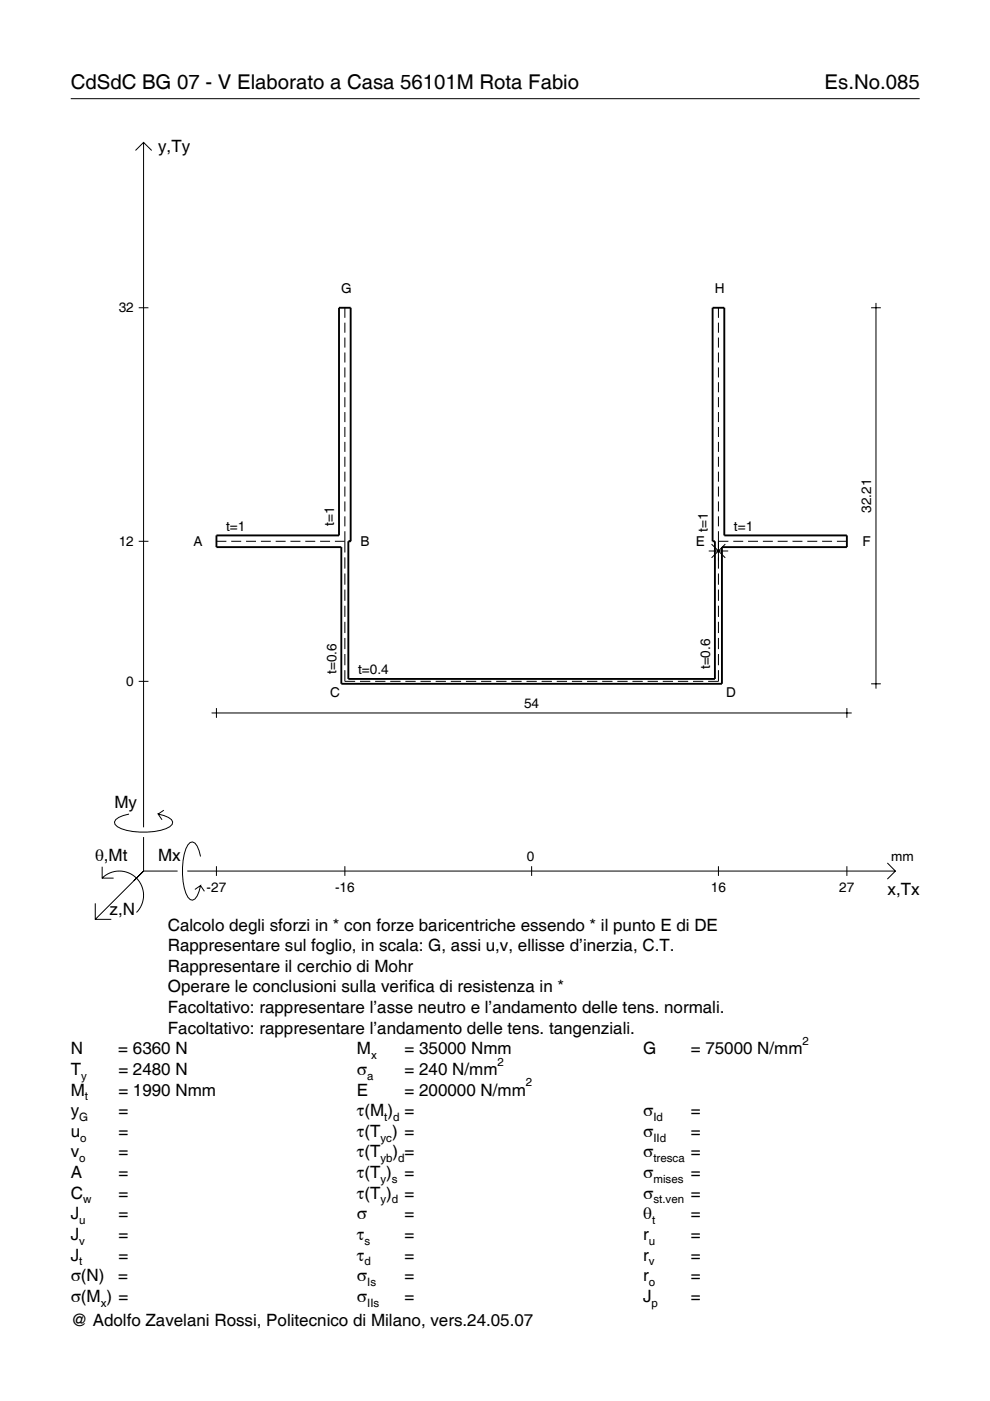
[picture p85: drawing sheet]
<svg xmlns="http://www.w3.org/2000/svg" width="210mm" height="297mm" viewBox="0 0 210 297" stroke-linecap="round" stroke-linejoin="round" font-family="sans-serif">
<defs><g id="words">
<g font-size="4.3">
<text x="15" y="18.9">CdSdC BG 07 - V Elaborato a Casa 56101M Rota Fabio</text>
<text x="174.8" y="18.9">Es.No.085</text>
</g>
<g font-size="3.6">
<text x="33.5" y="32.3">y,Ty</text>
<text x="24.3" y="171.3">My</text>
<text x="20.1" y="182.6">θ,Mt</text>
<text x="33.5" y="182.6">Mx</text>
<text x="188.2" y="189.8">x,Tx</text>
<text x="23.2" y="193.9">z,N</text>
<text x="35.6" y="197.3">Calcolo degli sforzi in * con forze baricentriche essendo * il punto E di DE</text>
<text x="35.6" y="201.7">Rappresentare sul foglio, in scala: G, assi u,v, ellisse d’inerzia, C.T.</text>
<text x="35.6" y="206">Rappresentare il cerchio di Mohr</text>
<text x="35.6" y="210.4">Operare le conclusioni sulla verifica di resistenza in *</text>
<text x="35.6" y="214.8">Facoltativo: rappresentare l’asse neutro e l’andamento delle tens. normali.</text>
<text x="35.6" y="219.2">Facoltativo: rappresentare l’andamento delle tens. tangenziali.</text>
<text x="15" y="223.5">N</text>
<text x="15" y="227.9">T</text>
<text x="25.1" y="223.5">= 6360 N</text>
<text x="25.1" y="227.9">= 2480 N</text>
<text x="75.7" y="227.9">σ</text>
<text x="75.7" y="223.5">M</text>
<text x="85.8" y="223.5">= 35000 Nmm</text>
<text x="85.8" y="227.9">= 240 N/mm</text>
<text x="136.4" y="223.5">G</text>
<text x="146.5" y="223.5">= 75000 N/mm</text>
<text x="15" y="232.3">M</text>
<text x="25.1" y="232.3">= 1990 Nmm</text>
<text x="75.7" y="232.3">E</text>
<text x="85.8" y="232.3">= 200000 N/mm</text>
<text x="15" y="236.7">y</text>
<text x="25.1" y="236.7">=</text>
<text x="75.7" y="236.7">τ(M ) =</text>
<text x="136.4" y="236.7">σ</text>
<text x="146.5" y="236.7">=</text>
<text x="15" y="241">u</text>
<text x="15" y="245.4">v</text>
<text x="25.1" y="241">=</text>
<text x="25.1" y="245.4">=</text>
<text x="75.7" y="241">τ(T ) =</text>
<text x="75.7" y="245.4">τ(T</text>
<text x="83.3" y="245.4">) =</text>
<text x="136.4" y="241">σ</text>
<text x="136.4" y="245.4">σ</text>
<text x="146.5" y="241">=</text>
<text x="146.5" y="245.4">=</text>
<text x="15" y="249.8">A</text>
<text x="25.1" y="249.8">=</text>
<text x="75.7" y="249.8">τ(T )</text>
<text x="85.8" y="249.8">=</text>
<text x="136.4" y="249.8">σ</text>
<text x="146.5" y="249.8">=</text>
<text x="15" y="254.2">C</text>
<text x="25.1" y="254.2">=</text>
<text x="75.7" y="254.2">τ(T )</text>
<text x="85.8" y="254.2">=</text>
<text x="136.4" y="254.2">σ</text>
<text x="146.5" y="254.2">=</text>
<text x="15" y="258.5">J</text>
<text x="15" y="262.9">J</text>
<text x="25.1" y="258.5">=</text>
<text x="25.1" y="262.9">=</text>
<text x="75.7" y="258.5">σ</text>
<text x="75.7" y="262.9">τ</text>
<text x="85.8" y="258.5">=</text>
<text x="85.8" y="262.9">=</text>
<text x="136.4" y="258.5">θ</text>
<text x="136.4" y="262.9">r</text>
<text x="146.5" y="258.5">=</text>
<text x="146.5" y="262.9">=</text>
<text x="15" y="267.3">J</text>
<text x="25.1" y="267.3">=</text>
<text x="75.7" y="267.3">τ</text>
<text x="85.8" y="267.3">=</text>
<text x="136.4" y="267.3">r</text>
<text x="146.5" y="267.3">=</text>
<text x="15" y="271.7">σ(N)</text>
<text x="25.1" y="271.7">=</text>
<text x="75.7" y="271.7">σ</text>
<text x="85.8" y="271.7">=</text>
<text x="136.4" y="271.7">r</text>
<text x="146.5" y="271.7">=</text>
<text x="15" y="281.2">@ Adolfo Zavelani Rossi, Politecnico di Milano, vers.24.05.07</text>
<text x="15" y="276">σ(M ) =</text>
<text x="75.7" y="276">σ</text>
<text x="85.8" y="276">=</text>
<text x="136.4" y="276">J</text>
<text x="146.5" y="276">=</text>
</g>
<g font-size="2.9">
<text x="72.4" y="62.1">G</text>
<text x="151.6" y="62.1">H</text>
<text x="25.2" y="66.3">32</text>
<text x="47.9" y="112.5">t=1</text>
<text x="70.8" y="111.5" transform="rotate(-90 70.8 111.5)">t=1</text>
<text x="150.1" y="112.7" transform="rotate(-90 150.1 112.7)">t=1</text>
<text x="155.6" y="112.5">t=1</text>
<text x="184.7" y="108.7" transform="rotate(-90 184.7 108.7)">32.21</text>
<text x="25.2" y="115.8">12</text>
<text x="41.1" y="115.7">A</text>
<text x="76.4" y="115.7">B</text>
<text x="147.5" y="115.7">E</text>
<text x="182.9" y="115.7">F</text>
<text x="71.3" y="142.9" transform="rotate(-90 71.3 142.9)">t=0.6</text>
<text x="75.9" y="142.9">t=0.4</text>
<text x="150.6" y="141.9" transform="rotate(-90 150.6 141.9)">t=0.6</text>
<text x="26.8" y="145.5">0</text>
<text x="70" y="147.8">C</text>
<text x="154" y="147.8">D</text>
<text x="111.1" y="150.1">54</text>
<text x="111.7" y="182.6">0</text>
<text x="189" y="182.6">mm</text>
<text x="43.8" y="189.1">-27</text>
<text x="71" y="189.1">-16</text>
<text x="150.7" y="189.1">16</text>
<text x="178" y="189.1">27</text>
</g>
<g font-size="2.4">
<text x="170.2" y="221.5">2</text>
<text x="78.7" y="224.5">x</text>
<text x="105.5" y="225.9">2</text>
<text x="17.2" y="228.9">y</text>
<text x="18" y="233.3">t</text>
<text x="77.9" y="228.9">a</text>
<text x="111.5" y="230.3">2</text>
<text x="16.8" y="237.7">G</text>
<text x="81.5" y="237.7">t d</text>
<text x="138.5" y="237.7">Id</text>
<text x="17" y="242">o</text>
<text x="80.7" y="242">yc</text>
<text x="138.5" y="242">IId</text>
<text x="16.8" y="246.4">o</text>
<text x="80.7" y="246.4">yb d</text>
<text x="80.7" y="250.8">y s</text>
<text x="138.5" y="246.4">tresca</text>
<text x="138.5" y="250.8">mises</text>
<text x="17.6" y="255.2">w</text>
<text x="80.7" y="255.2">y d</text>
<text x="138.5" y="255.2">st.ven</text>
<text x="16.8" y="259.5">u</text>
<text x="16.8" y="263.9">v</text>
<text x="77.3" y="263.9">s</text>
<text x="137.6" y="263.9">u</text>
<text x="138.2" y="259.5">t</text>
<text x="16.8" y="268.3">t</text>
<text x="77.3" y="268.3">d</text>
<text x="137.6" y="268.3">v</text>
<text x="77.9" y="272.7">Is</text>
<text x="137.6" y="272.7">o</text>
<text x="21.4" y="277">x</text>
<text x="77.9" y="277">IIs</text>
<text x="138.2" y="277">p</text>
</g>
</g></defs>
<g fill="none" stroke="#000" stroke-width=".21">
<path d="M15 20.9h180M28.7 31.9l1.7-1.7 1.8 1.7M30.4 30.2v145.2M29.4 65.3h2.1M73.1 65.3v2.1M73.1 68.4v2.1M73.1 71.6v2.1M73.1 74.7v2.2M73.1 77.9v2.1M152.3 65.3v2.1M152.3 68.4v2.1M152.3 71.6v2.1"/>
<path d="M152.3 74.7v2.2M152.3 77.9v2.1M184.7 65.3h2.1M185.7 64.2v81.8M73.1 81v2.2M73.1 84.2v2.1M73.1 87.4v2.1M73.1 90.5v2.2M73.1 93.7v2.1M73.1 96.8v2.2M152.3 81v2.2M152.3 84.2v2.1"/>
<path d="M152.3 87.4v2.1M152.3 90.5v2.2M152.3 93.7v2.1M152.3 96.8v2.2M29.4 114.8h2.1M45.9 114.8h2.1M49 114.8h2.1M52.2 114.8h2.1M55.3 114.8h2.1M58.4 114.8h2.2M61.6 114.8h2.1M64.7 114.8h2.1"/>
<path d="M67.9 114.8h2.1M71 114.8h2.1M73.1 100v2.1M73.1 103.2v2.1M73.1 106.3v2.1M73.1 109.5v2.1M73.1 112.6v4.5M73.1 118.2v2.4M150.3 116.8h4.1M150.9 115.4l2.9 2.9M152.3 114.8h2.1M152.3 100v2.1"/>
<path d="M152.3 103.2v2.1M152.3 106.3v2.1M152.3 109.5v2.1M152.3 112.6v8M153.8 115.4l-2.9 2.9M155.5 114.8h2.1M158.6 114.8h2.1M161.7 114.8h2.2M164.9 114.8h2.1M168 114.8h2.1M171.2 114.8h2.1M174.3 114.8h2.1"/>
<path d="M177.4 114.8h2.2M73.1 121.6v2.4M73.1 125v2.4M73.1 128.4v2.4M73.1 131.8v2.4M73.1 135.3v2.3M73.1 138.7v2.4M152.3 121.6v2.4M152.3 125v2.4M152.3 128.4v2.4M152.3 131.8v2.4M152.3 135.3v2.3"/>
<path d="M152.3 138.7v2.4M29.4 144.5h2.1M44.9 151.2h135.7M45.9 150.1v2.1M73.1 142.1v2.4h2.2M76.3 144.5h2.2M79.5 144.5h2.2M82.7 144.5h2.2M85.9 144.5h2.2M89.2 144.5h2.1M92.4 144.5h2.1M95.6 144.5h2.2"/>
<path d="M98.8 144.5h2.2M102 144.5h2.2M105.2 144.5h2.2M108.4 144.5h2.2M111.6 144.5h2.2M114.8 144.5h2.2M118 144.5h2.2M121.3 144.5h2.1M124.5 144.5h2.1M127.7 144.5h2.2M130.9 144.5h2.2M134.1 144.5h2.2"/>
<path d="M137.3 144.5h2.2M140.5 144.5h2.2M143.7 144.5h2.2M146.9 144.5h2.2M152.3 142.1v2.4h-2.2M179.6 150.1v2.1M184.7 145h2.1M27.3 172.6a3.6 3.6 0 0 0-3 1.7l.1 .5a5.7 5.7 0 0 0 3.8 1.5 13.3 13.3 0 0 0 7.8-1l.5-.5 .1-.5a3.6 3.6 0 0 0-3.1-1.7l.8 1.2M30.4 177.5v7.2M34.7 171.8l-1.2 .8M20.2 191.5v3.4h3.4M21.7 186.2a5.1 5.1 0 0 1 7.2 0 5.1 5.1 0 0 1 0 7.3"/>
<path d="M21.7 183.8v2.4h2.4M30.4 184.7l-10.2 10.2M30.4 184.7l-2 2M30.4 184.7h7.2M39.7 184.7h150.1M42.5 181.6a3.6 3.6 0 0 0-1.7-3.1l-.5 .1a5.7 5.7 0 0 0-1.5 3.8 13.3 13.3 0 0 0 1 7.8l.5 .5 .5 .2a3.6 3.6 0 0 0 1.7-3.1l-1.2 .8M42.5 187.8l.8 1.2M45.9 183.7v2M73.1 183.7v2M112.7 183.7v2M152.3 183.7v2M179.6 183.7v2"/>
<path d="M188.1 183l1.7 1.7-1.7 1.7"/>
</g>
<path d="M71.9 65.3h2.4v49.5h-.4v29.2h77.7v-29.2h-.5v-49.5h2.5v48.2h26v2.5h-26.5v29h-80.7v-29h-26.5v-2.5h26z" fill="none" stroke="#000" stroke-width=".4"/>
<use href="#words"/>
</svg>
